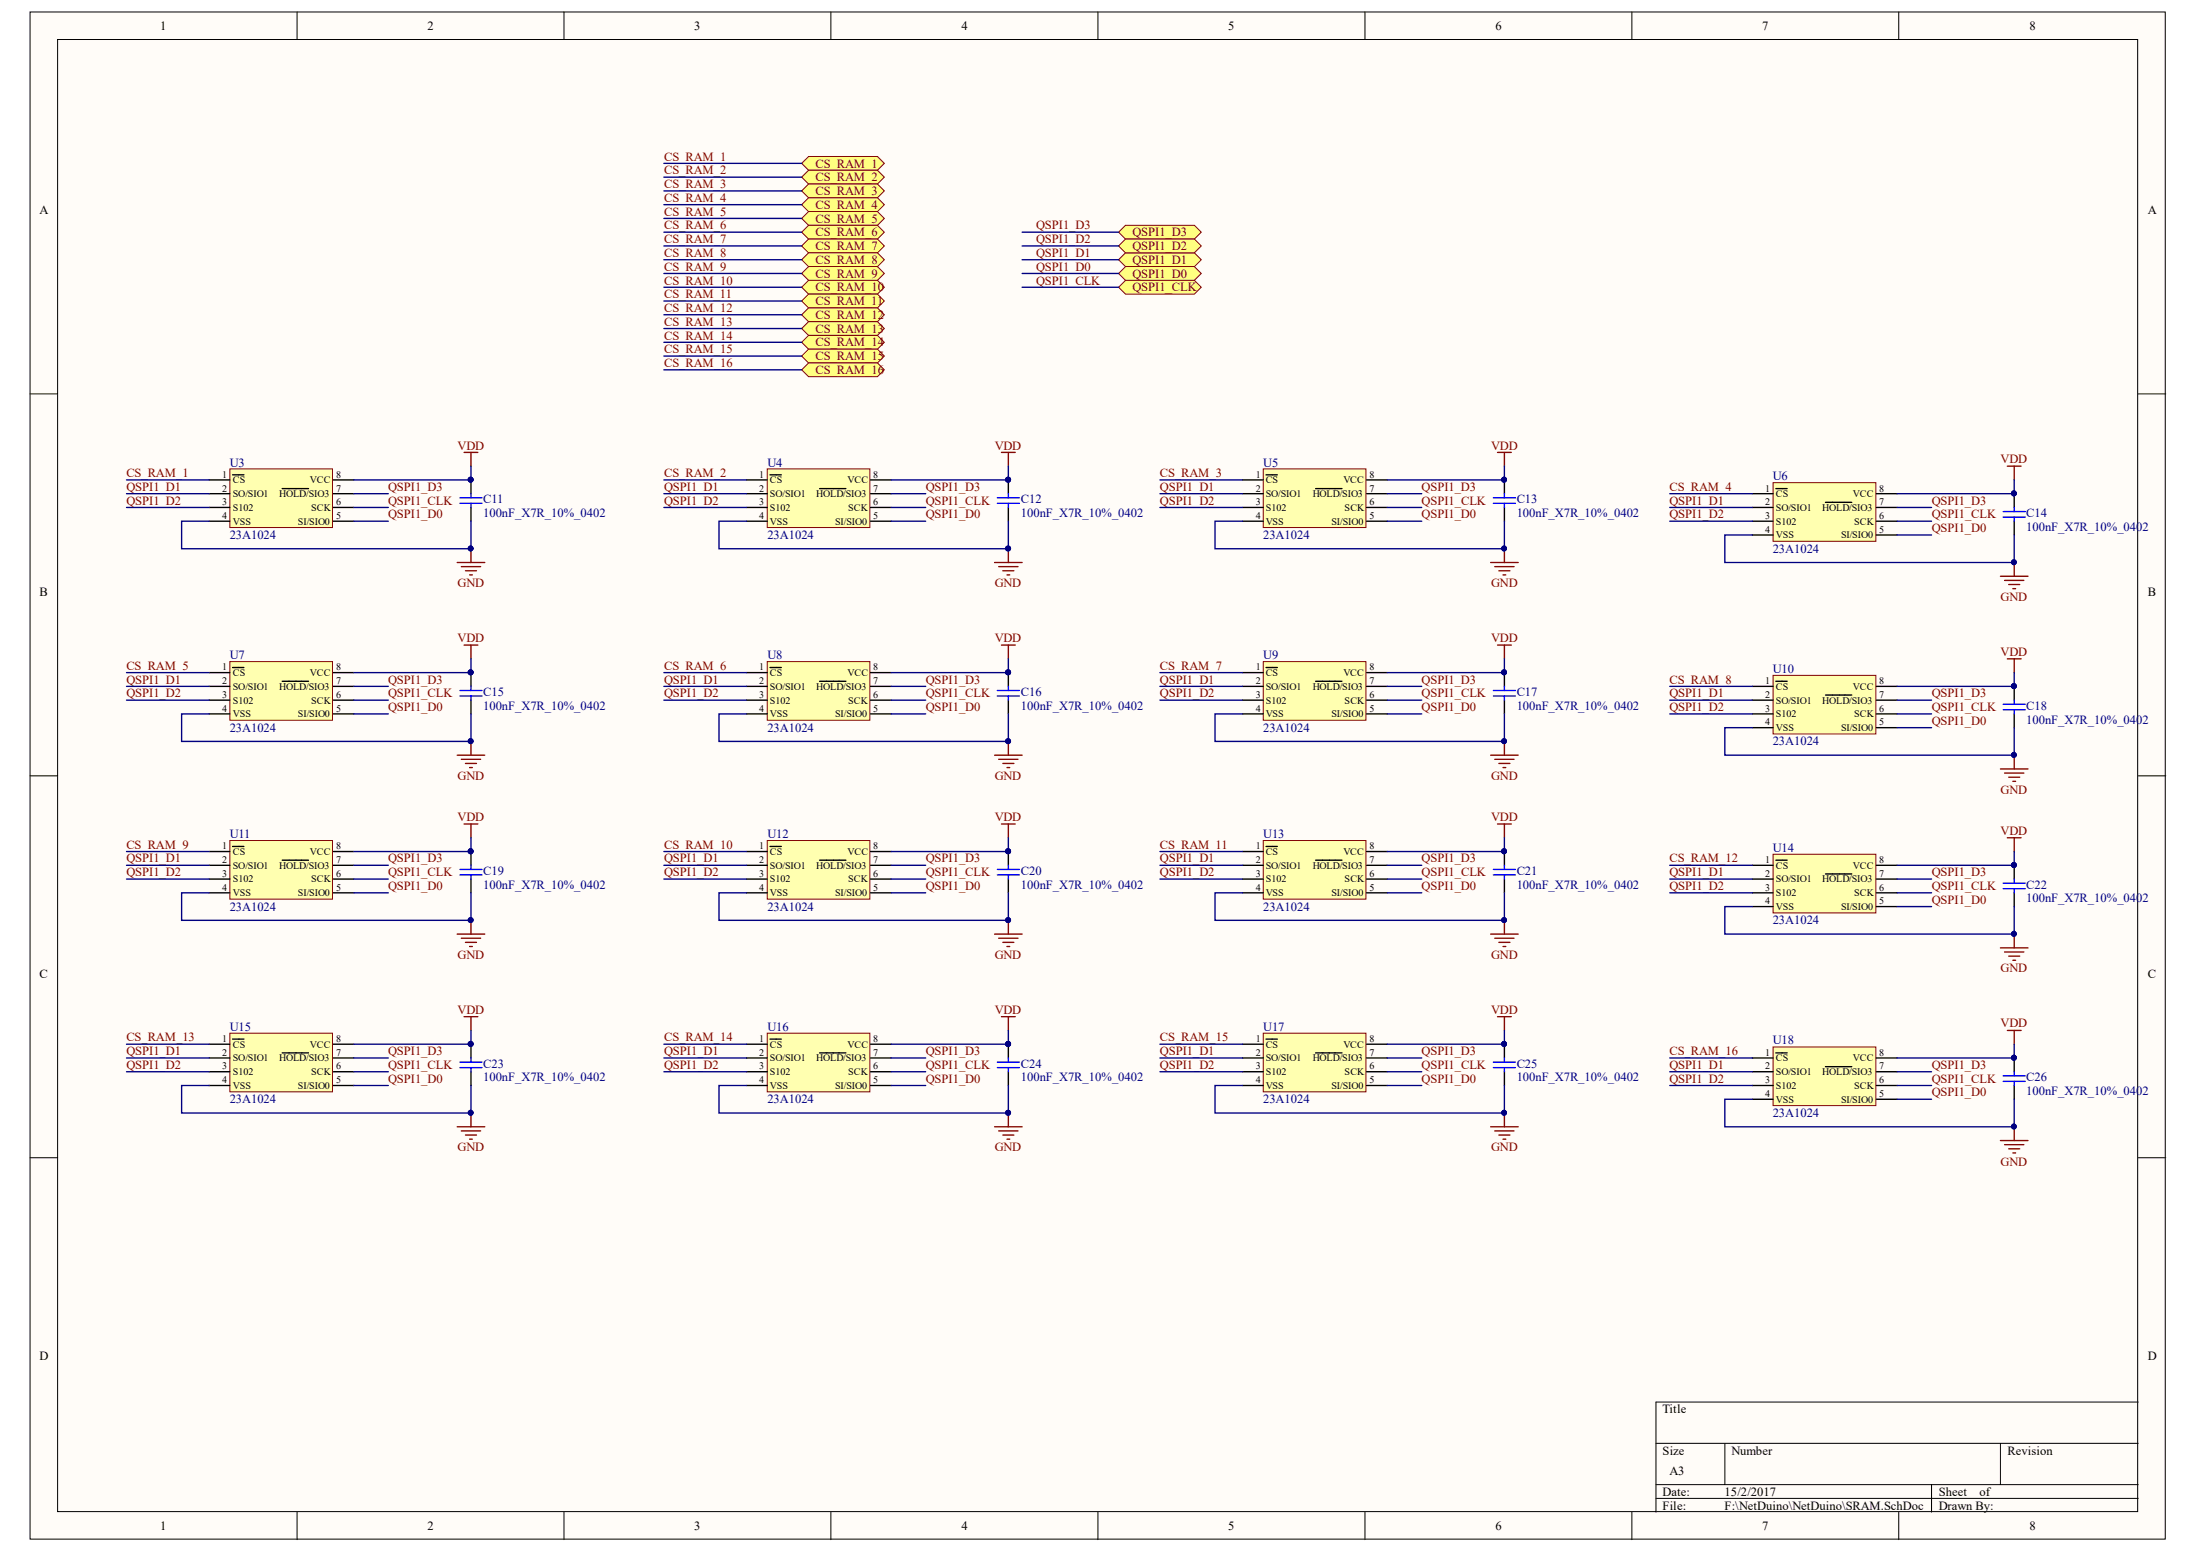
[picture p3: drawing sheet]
<svg xmlns="http://www.w3.org/2000/svg" width="297mm" height="210mm" viewBox="0 0 297 210" stroke-linecap="round" stroke-linejoin="round" font-family="sans-serif">
<defs><g id="words">
<g font-size="1.7">
<text x="21.6" y="4">1</text>
<text x="57.7" y="4">2</text>
<text x="93.7" y="4">3</text>
<text x="129.8" y="4">4</text>
<text x="165.8" y="4">5</text>
<text x="201.9" y="4">6</text>
<text x="237.9" y="4">7</text>
<text x="274" y="4">8</text>
<text x="5.3" y="28.9">A</text>
<text x="290" y="28.9">A</text>
<text x="5.3" y="80.4">B</text>
<text x="290" y="80.4">B</text>
<text x="5.3" y="132">C</text>
<text x="290" y="132">C</text>
<text x="5.3" y="183.5">D</text>
<text x="290" y="183.5">D</text>
<text x="224.5" y="190.8">Title</text>
<text x="224.5" y="196.4">Size</text>
<text x="233.8" y="196.4">Number</text>
<text x="271.1" y="196.4">Revision</text>
<text x="224.5" y="201.9">Date:</text>
<text x="224.5" y="203.8">File:</text>
<text x="225.4" y="199.1">A3</text>
<text x="232.9" y="201.9">15/2/2017</text>
<text x="232.9" y="203.8">F:\NetDuino\NetDuino\SRAM.SchDoc</text>
<text x="261.8" y="201.9">Sheet</text>
<text x="261.8" y="203.8">Drawn By:</text>
<text x="267.3" y="201.9">of</text>
<text x="21.6" y="206.6">1</text>
<text x="57.7" y="206.6">2</text>
<text x="93.7" y="206.6">3</text>
<text x="129.8" y="206.6">4</text>
<text x="165.8" y="206.6">5</text>
<text x="201.9" y="206.6">6</text>
<text x="237.9" y="206.6">7</text>
<text x="274" y="206.6">8</text>
</g>
<g font-size="1.7" fill="#800000">
<text x="89.7" y="21.7">CS_RAM_1</text>
<text x="89.7" y="23.5">CS_RAM_2</text>
<text x="110.1" y="22.6">CS_RAM_1</text>
<text x="89.7" y="25.4">CS_RAM_3</text>
<text x="89.7" y="27.3">CS_RAM_4</text>
<text x="89.7" y="29.1">CS_RAM_5</text>
<text x="110.1" y="24.5">CS_RAM_2</text>
<text x="110.1" y="26.3">CS_RAM_3</text>
<text x="110.1" y="28.2">CS_RAM_4</text>
<text x="89.7" y="31">CS_RAM_6</text>
<text x="89.7" y="32.8">CS_RAM_7</text>
<text x="89.7" y="34.7">CS_RAM_8</text>
<text x="110.1" y="30.1">CS_RAM_5</text>
<text x="110.1" y="31.9">CS_RAM_6</text>
<text x="110.1" y="33.8">CS_RAM_7</text>
<text x="110.1" y="35.6">CS_RAM_8</text>
<text x="139.9" y="34.7">QSPI1_D1</text>
<text x="139.9" y="32.8">QSPI1_D2</text>
<text x="139.9" y="31">QSPI1_D3</text>
<text x="152.9" y="35.6">QSPI1_D1</text>
<text x="152.9" y="31.9">QSPI1_D3</text>
<text x="152.9" y="33.8">QSPI1_D2</text>
<text x="89.7" y="36.6">CS_RAM_9</text>
<text x="89.7" y="38.4">CS_RAM_10</text>
<text x="89.7" y="40.3">CS_RAM_11</text>
<text x="110.1" y="37.5">CS_RAM_9</text>
<text x="110.1" y="39.3">CS_RAM_10</text>
<text x="110.1" y="41.2">CS_RAM_11</text>
<text x="139.9" y="36.6">QSPI1_D0</text>
<text x="139.9" y="38.4">QSPI1_CLK</text>
<text x="152.9" y="37.5">QSPI1_D0</text>
<text x="152.9" y="39.3">QSPI1_CLK</text>
<text x="89.7" y="42.1">CS_RAM_12</text>
<text x="89.7" y="44">CS_RAM_13</text>
<text x="89.7" y="45.8">CS_RAM_14</text>
<text x="89.7" y="47.7">CS_RAM_15</text>
<text x="110.1" y="43.1">CS_RAM_12</text>
<text x="110.1" y="44.9">CS_RAM_13</text>
<text x="110.1" y="46.8">CS_RAM_14</text>
<text x="89.7" y="49.6">CS_RAM_16</text>
<text x="110.1" y="48.6">CS_RAM_15</text>
<text x="110.1" y="50.5">CS_RAM_16</text>
<text x="17.1" y="64.4">CS_RAM_1</text>
<text x="61.8" y="60.7">VDD</text>
<text x="89.7" y="64.4">CS_RAM_2</text>
<text x="134.3" y="60.7">VDD</text>
<text x="156.6" y="64.4">CS_RAM_3</text>
<text x="201.3" y="60.7">VDD</text>
<text x="270.1" y="62.6">VDD</text>
<text x="17.1" y="66.3">QSPI1_D1</text>
<text x="17.1" y="68.1">QSPI1_D2</text>
<text x="52.4" y="68.1">QSPI1_CLK</text>
<text x="52.4" y="66.3">QSPI1_D3</text>
<text x="52.4" y="70">QSPI1_D0</text>
<text x="89.7" y="66.3">QSPI1_D1</text>
<text x="89.7" y="68.1">QSPI1_D2</text>
<text x="125" y="68.1">QSPI1_CLK</text>
<text x="125" y="66.3">QSPI1_D3</text>
<text x="125" y="70">QSPI1_D0</text>
<text x="156.6" y="66.3">QSPI1_D1</text>
<text x="156.6" y="68.1">QSPI1_D2</text>
<text x="191.9" y="68.1">QSPI1_CLK</text>
<text x="191.9" y="66.3">QSPI1_D3</text>
<text x="191.9" y="70">QSPI1_D0</text>
<text x="225.4" y="66.3">CS_RAM_4</text>
<text x="225.4" y="68.1">QSPI1_D1</text>
<text x="225.4" y="70">QSPI1_D2</text>
<text x="260.8" y="70">QSPI1_CLK</text>
<text x="260.8" y="68.1">QSPI1_D3</text>
<text x="260.8" y="71.8">QSPI1_D0</text>
<text x="61.8" y="79.3">GND</text>
<text x="134.3" y="79.3">GND</text>
<text x="201.3" y="79.3">GND</text>
<text x="270.1" y="81.1">GND</text>
<text x="61.8" y="86.7">VDD</text>
<text x="134.3" y="86.7">VDD</text>
<text x="201.3" y="86.7">VDD</text>
<text x="270.1" y="88.6">VDD</text>
<text x="17.1" y="90.4">CS_RAM_5</text>
<text x="17.1" y="92.3">QSPI1_D1</text>
<text x="17.1" y="94.1">QSPI1_D2</text>
<text x="52.4" y="94.1">QSPI1_CLK</text>
<text x="52.4" y="92.3">QSPI1_D3</text>
<text x="52.4" y="96">QSPI1_D0</text>
<text x="89.7" y="90.4">CS_RAM_6</text>
<text x="89.7" y="92.3">QSPI1_D1</text>
<text x="89.7" y="94.1">QSPI1_D2</text>
<text x="125" y="94.1">QSPI1_CLK</text>
<text x="125" y="92.3">QSPI1_D3</text>
<text x="125" y="96">QSPI1_D0</text>
<text x="156.6" y="90.4">CS_RAM_7</text>
<text x="156.6" y="92.3">QSPI1_D1</text>
<text x="156.6" y="94.1">QSPI1_D2</text>
<text x="191.9" y="94.1">QSPI1_CLK</text>
<text x="191.9" y="92.3">QSPI1_D3</text>
<text x="191.9" y="96">QSPI1_D0</text>
<text x="225.4" y="92.3">CS_RAM_8</text>
<text x="225.4" y="94.1">QSPI1_D1</text>
<text x="225.4" y="96">QSPI1_D2</text>
<text x="260.8" y="96">QSPI1_CLK</text>
<text x="260.8" y="94.1">QSPI1_D3</text>
<text x="260.8" y="97.8">QSPI1_D0</text>
<text x="61.8" y="105.3">GND</text>
<text x="134.3" y="105.3">GND</text>
<text x="201.3" y="105.3">GND</text>
<text x="270.1" y="107.1">GND</text>
<text x="61.8" y="110.8">VDD</text>
<text x="134.3" y="110.8">VDD</text>
<text x="201.3" y="110.8">VDD</text>
<text x="270.1" y="112.7">VDD</text>
<text x="17.1" y="114.6">CS_RAM_9</text>
<text x="17.1" y="116.4">QSPI1_D1</text>
<text x="17.1" y="118.3">QSPI1_D2</text>
<text x="52.4" y="118.3">QSPI1_CLK</text>
<text x="52.4" y="116.4">QSPI1_D3</text>
<text x="89.7" y="114.6">CS_RAM_10</text>
<text x="89.7" y="116.4">QSPI1_D1</text>
<text x="89.7" y="118.3">QSPI1_D2</text>
<text x="125" y="118.3">QSPI1_CLK</text>
<text x="125" y="116.4">QSPI1_D3</text>
<text x="156.6" y="114.6">CS_RAM_11</text>
<text x="156.6" y="116.4">QSPI1_D1</text>
<text x="156.6" y="118.3">QSPI1_D2</text>
<text x="191.9" y="118.3">QSPI1_CLK</text>
<text x="191.9" y="116.4">QSPI1_D3</text>
<text x="225.4" y="116.4">CS_RAM_12</text>
<text x="225.4" y="118.3">QSPI1_D1</text>
<text x="260.8" y="118.3">QSPI1_D3</text>
<text x="52.4" y="120.1">QSPI1_D0</text>
<text x="125" y="120.1">QSPI1_D0</text>
<text x="191.9" y="120.1">QSPI1_D0</text>
<text x="225.4" y="120.1">QSPI1_D2</text>
<text x="260.8" y="120.1">QSPI1_CLK</text>
<text x="260.8" y="122">QSPI1_D0</text>
<text x="61.8" y="129.4">GND</text>
<text x="134.3" y="129.4">GND</text>
<text x="201.3" y="129.4">GND</text>
<text x="270.1" y="131.3">GND</text>
<text x="61.8" y="136.8">VDD</text>
<text x="134.3" y="136.8">VDD</text>
<text x="201.3" y="136.8">VDD</text>
<text x="17.1" y="140.6">CS_RAM_13</text>
<text x="17.1" y="142.4">QSPI1_D1</text>
<text x="52.4" y="142.4">QSPI1_D3</text>
<text x="89.7" y="140.6">CS_RAM_14</text>
<text x="89.7" y="142.4">QSPI1_D1</text>
<text x="125" y="142.4">QSPI1_D3</text>
<text x="156.6" y="140.6">CS_RAM_15</text>
<text x="156.6" y="142.4">QSPI1_D1</text>
<text x="191.9" y="142.4">QSPI1_D3</text>
<text x="225.4" y="142.4">CS_RAM_16</text>
<text x="270.1" y="138.7">VDD</text>
<text x="17.1" y="144.3">QSPI1_D2</text>
<text x="52.4" y="144.3">QSPI1_CLK</text>
<text x="52.4" y="146.1">QSPI1_D0</text>
<text x="89.7" y="144.3">QSPI1_D2</text>
<text x="125" y="144.3">QSPI1_CLK</text>
<text x="125" y="146.1">QSPI1_D0</text>
<text x="156.6" y="144.3">QSPI1_D2</text>
<text x="191.9" y="144.3">QSPI1_CLK</text>
<text x="191.9" y="146.1">QSPI1_D0</text>
<text x="225.4" y="144.3">QSPI1_D1</text>
<text x="225.4" y="146.1">QSPI1_D2</text>
<text x="260.8" y="146.1">QSPI1_CLK</text>
<text x="260.8" y="144.3">QSPI1_D3</text>
<text x="260.8" y="148">QSPI1_D0</text>
<text x="61.8" y="155.4">GND</text>
<text x="134.3" y="155.4">GND</text>
<text x="201.3" y="155.4">GND</text>
<text x="270.1" y="157.4">GND</text>
</g>
<g font-size="1.7" fill="#000080">
<text x="31" y="63">U3</text>
<text x="103.6" y="63">U4</text>
<text x="170.6" y="63">U5</text>
<text x="239.4" y="64.8">U6</text>
<text x="65.2" y="68">C11</text>
<text x="65.2" y="69.8">100nF_X7R_10%_0402</text>
<text x="137.9" y="68">C12</text>
<text x="137.9" y="69.8">100nF_X7R_10%_0402</text>
<text x="204.8" y="68">C13</text>
<text x="204.8" y="69.8">100nF_X7R_10%_0402</text>
<text x="273.6" y="69.8">C14</text>
<text x="273.6" y="71.7">100nF_X7R_10%_0402</text>
<text x="31" y="72.8">23A1024</text>
<text x="103.6" y="72.8">23A1024</text>
<text x="170.6" y="72.8">23A1024</text>
<text x="239.4" y="74.6">23A1024</text>
<text x="31" y="89">U7</text>
<text x="103.6" y="89">U8</text>
<text x="170.6" y="89">U9</text>
<text x="65.2" y="94">C15</text>
<text x="65.2" y="95.8">100nF_X7R_10%_0402</text>
<text x="137.9" y="94">C16</text>
<text x="137.9" y="95.8">100nF_X7R_10%_0402</text>
<text x="204.8" y="94">C17</text>
<text x="204.8" y="95.8">100nF_X7R_10%_0402</text>
<text x="239.4" y="90.8">U10</text>
<text x="273.6" y="95.8">C18</text>
<text x="31" y="98.8">23A1024</text>
<text x="103.6" y="98.8">23A1024</text>
<text x="170.6" y="98.8">23A1024</text>
<text x="239.4" y="100.6">23A1024</text>
<text x="273.6" y="97.7">100nF_X7R_10%_0402</text>
<text x="31" y="113.1">U11</text>
<text x="103.6" y="113.1">U12</text>
<text x="170.6" y="113.1">U13</text>
<text x="65.2" y="118.1">C19</text>
<text x="65.2" y="120">100nF_X7R_10%_0402</text>
<text x="137.9" y="118.1">C20</text>
<text x="137.9" y="120">100nF_X7R_10%_0402</text>
<text x="204.8" y="118.1">C21</text>
<text x="204.8" y="120">100nF_X7R_10%_0402</text>
<text x="239.4" y="115">U14</text>
<text x="273.6" y="120">C22</text>
<text x="31" y="122.9">23A1024</text>
<text x="103.6" y="122.9">23A1024</text>
<text x="170.6" y="122.9">23A1024</text>
<text x="239.4" y="124.8">23A1024</text>
<text x="273.6" y="121.8">100nF_X7R_10%_0402</text>
<text x="31" y="139.1">U15</text>
<text x="103.6" y="139.1">U16</text>
<text x="170.6" y="139.1">U17</text>
<text x="239.4" y="141">U18</text>
<text x="31" y="148.9">23A1024</text>
<text x="65.2" y="144.1">C23</text>
<text x="65.2" y="146">100nF_X7R_10%_0402</text>
<text x="103.6" y="148.9">23A1024</text>
<text x="137.9" y="144.1">C24</text>
<text x="137.9" y="146">100nF_X7R_10%_0402</text>
<text x="170.6" y="148.9">23A1024</text>
<text x="204.8" y="144.1">C25</text>
<text x="204.8" y="146">100nF_X7R_10%_0402</text>
<text x="273.6" y="146">C26</text>
<text x="273.6" y="147.8">100nF_X7R_10%_0402</text>
<text x="239.4" y="150.8">23A1024</text>
</g>
<g font-size="1.4">
<text x="30" y="64.5">1</text>
<text x="31.4" y="65.3">CS</text>
<text x="41.8" y="65.3">VCC</text>
<text x="45.4" y="64.5">8</text>
<text x="102.5" y="64.5">1</text>
<text x="104" y="65.3">CS</text>
<text x="114.4" y="65.3">VCC</text>
<text x="117.9" y="64.5">8</text>
<text x="169.5" y="64.5">1</text>
<text x="170.9" y="65.3">CS</text>
<text x="181.4" y="65.3">VCC</text>
<text x="184.9" y="64.5">8</text>
<text x="30" y="66.4">2</text>
<text x="30" y="68.2">3</text>
<text x="30" y="70.1">4</text>
<text x="31.4" y="67.1">SO/SIO1</text>
<text x="31.4" y="69">S102</text>
<text x="31.4" y="70.8">VSS</text>
<text x="37.7" y="67.1">HOLD/SIO3</text>
<text x="40.2" y="70.8">SI/SIO0</text>
<text x="42" y="69">SCK</text>
<text x="45.4" y="70.1">5</text>
<text x="45.4" y="68.2">6</text>
<text x="45.4" y="66.4">7</text>
<text x="102.5" y="66.4">2</text>
<text x="102.5" y="68.2">3</text>
<text x="102.5" y="70.1">4</text>
<text x="104" y="67.1">SO/SIO1</text>
<text x="104" y="69">S102</text>
<text x="104" y="70.8">VSS</text>
<text x="110.2" y="67.1">HOLD/SIO3</text>
<text x="112.7" y="70.8">SI/SIO0</text>
<text x="114.5" y="69">SCK</text>
<text x="117.9" y="70.1">5</text>
<text x="117.9" y="68.2">6</text>
<text x="117.9" y="66.4">7</text>
<text x="169.5" y="66.4">2</text>
<text x="169.5" y="68.2">3</text>
<text x="169.5" y="70.1">4</text>
<text x="170.9" y="67.1">SO/SIO1</text>
<text x="170.9" y="69">S102</text>
<text x="170.9" y="70.8">VSS</text>
<text x="177.2" y="67.1">HOLD/SIO3</text>
<text x="179.8" y="70.8">SI/SIO0</text>
<text x="181.5" y="69">SCK</text>
<text x="184.9" y="70.1">5</text>
<text x="184.9" y="68.2">6</text>
<text x="184.9" y="66.4">7</text>
<text x="238.3" y="66.4">1</text>
<text x="238.3" y="68.2">2</text>
<text x="238.3" y="70.1">3</text>
<text x="238.3" y="71.9">4</text>
<text x="239.8" y="67.1">CS</text>
<text x="239.8" y="69">SO/SIO1</text>
<text x="239.8" y="70.8">S102</text>
<text x="246" y="69">HOLD/SIO3</text>
<text x="250.2" y="67.1">VCC</text>
<text x="250.3" y="70.8">SCK</text>
<text x="253.7" y="71.9">5</text>
<text x="253.7" y="70.1">6</text>
<text x="253.7" y="68.2">7</text>
<text x="253.7" y="66.4">8</text>
<text x="239.8" y="72.7">VSS</text>
<text x="248.6" y="72.7">SI/SIO0</text>
<text x="30" y="90.5">1</text>
<text x="30" y="92.4">2</text>
<text x="30" y="94.2">3</text>
<text x="31.4" y="91.3">CS</text>
<text x="31.4" y="93.1">SO/SIO1</text>
<text x="31.4" y="95">S102</text>
<text x="37.7" y="93.1">HOLD/SIO3</text>
<text x="41.8" y="91.3">VCC</text>
<text x="42" y="95">SCK</text>
<text x="45.4" y="94.2">6</text>
<text x="45.4" y="92.4">7</text>
<text x="45.4" y="90.5">8</text>
<text x="102.5" y="90.5">1</text>
<text x="102.5" y="92.4">2</text>
<text x="102.5" y="94.2">3</text>
<text x="104" y="91.3">CS</text>
<text x="104" y="93.1">SO/SIO1</text>
<text x="104" y="95">S102</text>
<text x="110.2" y="93.1">HOLD/SIO3</text>
<text x="114.4" y="91.3">VCC</text>
<text x="114.5" y="95">SCK</text>
<text x="117.9" y="94.2">6</text>
<text x="117.9" y="92.4">7</text>
<text x="117.9" y="90.5">8</text>
<text x="169.5" y="90.5">1</text>
<text x="169.5" y="92.4">2</text>
<text x="169.5" y="94.2">3</text>
<text x="170.9" y="91.3">CS</text>
<text x="170.9" y="93.1">SO/SIO1</text>
<text x="170.9" y="95">S102</text>
<text x="177.2" y="93.1">HOLD/SIO3</text>
<text x="181.4" y="91.3">VCC</text>
<text x="181.5" y="95">SCK</text>
<text x="184.9" y="94.2">6</text>
<text x="184.9" y="92.4">7</text>
<text x="184.9" y="90.5">8</text>
<text x="238.3" y="92.4">1</text>
<text x="238.3" y="94.2">2</text>
<text x="239.8" y="93.1">CS</text>
<text x="239.8" y="95">SO/SIO1</text>
<text x="246" y="95">HOLD/SIO3</text>
<text x="250.2" y="93.1">VCC</text>
<text x="253.7" y="94.2">7</text>
<text x="253.7" y="92.4">8</text>
<text x="30" y="96.1">4</text>
<text x="31.4" y="96.8">VSS</text>
<text x="40.2" y="96.8">SI/SIO0</text>
<text x="45.4" y="96.1">5</text>
<text x="102.5" y="96.1">4</text>
<text x="104" y="96.8">VSS</text>
<text x="112.7" y="96.8">SI/SIO0</text>
<text x="117.9" y="96.1">5</text>
<text x="169.5" y="96.1">4</text>
<text x="170.9" y="96.8">VSS</text>
<text x="179.8" y="96.8">SI/SIO0</text>
<text x="184.9" y="96.1">5</text>
<text x="238.3" y="96.1">3</text>
<text x="238.3" y="97.9">4</text>
<text x="239.8" y="96.8">S102</text>
<text x="239.8" y="98.7">VSS</text>
<text x="248.6" y="98.7">SI/SIO0</text>
<text x="250.3" y="96.8">SCK</text>
<text x="253.7" y="97.9">5</text>
<text x="253.7" y="96.1">6</text>
<text x="30" y="114.6">1</text>
<text x="30" y="116.5">2</text>
<text x="30" y="118.4">3</text>
<text x="31.4" y="115.4">CS</text>
<text x="31.4" y="117.3">SO/SIO1</text>
<text x="31.4" y="119.1">S102</text>
<text x="37.7" y="117.3">HOLD/SIO3</text>
<text x="41.8" y="115.4">VCC</text>
<text x="42" y="119.1">SCK</text>
<text x="45.4" y="118.4">6</text>
<text x="45.4" y="116.5">7</text>
<text x="45.4" y="114.6">8</text>
<text x="102.5" y="114.6">1</text>
<text x="102.5" y="116.5">2</text>
<text x="102.5" y="118.4">3</text>
<text x="104" y="115.4">CS</text>
<text x="104" y="117.3">SO/SIO1</text>
<text x="104" y="119.1">S102</text>
<text x="110.2" y="117.3">HOLD/SIO3</text>
<text x="114.4" y="115.4">VCC</text>
<text x="114.5" y="119.1">SCK</text>
<text x="117.9" y="118.4">6</text>
<text x="117.9" y="116.5">7</text>
<text x="117.9" y="114.6">8</text>
<text x="169.5" y="114.6">1</text>
<text x="169.5" y="116.5">2</text>
<text x="169.5" y="118.4">3</text>
<text x="170.9" y="115.4">CS</text>
<text x="170.9" y="117.3">SO/SIO1</text>
<text x="170.9" y="119.1">S102</text>
<text x="177.2" y="117.3">HOLD/SIO3</text>
<text x="181.4" y="115.4">VCC</text>
<text x="181.5" y="119.1">SCK</text>
<text x="184.9" y="118.4">6</text>
<text x="184.9" y="116.5">7</text>
<text x="184.9" y="114.6">8</text>
<text x="238.3" y="116.5">1</text>
<text x="238.3" y="118.4">2</text>
<text x="239.8" y="117.3">CS</text>
<text x="239.8" y="119.1">SO/SIO1</text>
<text x="246" y="119.1">HOLD/SIO3</text>
<text x="250.2" y="117.3">VCC</text>
<text x="253.7" y="118.4">7</text>
<text x="253.7" y="116.5">8</text>
<text x="30" y="120.2">4</text>
<text x="31.4" y="121">VSS</text>
<text x="40.2" y="121">SI/SIO0</text>
<text x="45.4" y="120.2">5</text>
<text x="102.5" y="120.2">4</text>
<text x="104" y="121">VSS</text>
<text x="112.7" y="121">SI/SIO0</text>
<text x="117.9" y="120.2">5</text>
<text x="169.5" y="120.2">4</text>
<text x="170.9" y="121">VSS</text>
<text x="179.8" y="121">SI/SIO0</text>
<text x="184.9" y="120.2">5</text>
<text x="238.3" y="120.2">3</text>
<text x="238.3" y="122.1">4</text>
<text x="239.8" y="121">S102</text>
<text x="239.8" y="122.8">VSS</text>
<text x="248.6" y="122.8">SI/SIO0</text>
<text x="250.3" y="121">SCK</text>
<text x="253.7" y="122.1">5</text>
<text x="253.7" y="120.2">6</text>
<text x="30" y="140.6">1</text>
<text x="30" y="142.5">2</text>
<text x="31.4" y="141.4">CS</text>
<text x="31.4" y="143.3">SO/SIO1</text>
<text x="37.7" y="143.3">HOLD/SIO3</text>
<text x="41.8" y="141.4">VCC</text>
<text x="45.4" y="142.5">7</text>
<text x="45.4" y="140.6">8</text>
<text x="102.5" y="140.6">1</text>
<text x="102.5" y="142.5">2</text>
<text x="104" y="141.4">CS</text>
<text x="104" y="143.3">SO/SIO1</text>
<text x="110.2" y="143.3">HOLD/SIO3</text>
<text x="114.4" y="141.4">VCC</text>
<text x="117.9" y="142.5">7</text>
<text x="117.9" y="140.6">8</text>
<text x="169.5" y="140.6">1</text>
<text x="169.5" y="142.5">2</text>
<text x="170.9" y="141.4">CS</text>
<text x="170.9" y="143.3">SO/SIO1</text>
<text x="177.2" y="143.3">HOLD/SIO3</text>
<text x="181.4" y="141.4">VCC</text>
<text x="184.9" y="142.5">7</text>
<text x="184.9" y="140.6">8</text>
<text x="238.3" y="142.5">1</text>
<text x="239.8" y="143.3">CS</text>
<text x="250.2" y="143.3">VCC</text>
<text x="253.7" y="142.5">8</text>
<text x="30" y="144.4">3</text>
<text x="30" y="146.2">4</text>
<text x="31.4" y="145.1">S102</text>
<text x="31.4" y="147">VSS</text>
<text x="40.2" y="147">SI/SIO0</text>
<text x="42" y="145.1">SCK</text>
<text x="45.4" y="146.2">5</text>
<text x="45.4" y="144.4">6</text>
<text x="102.5" y="144.4">3</text>
<text x="102.5" y="146.2">4</text>
<text x="104" y="145.1">S102</text>
<text x="104" y="147">VSS</text>
<text x="112.7" y="147">SI/SIO0</text>
<text x="114.5" y="145.1">SCK</text>
<text x="117.9" y="146.2">5</text>
<text x="117.9" y="144.4">6</text>
<text x="169.5" y="144.4">3</text>
<text x="169.5" y="146.2">4</text>
<text x="170.9" y="145.1">S102</text>
<text x="170.9" y="147">VSS</text>
<text x="179.8" y="147">SI/SIO0</text>
<text x="181.5" y="145.1">SCK</text>
<text x="184.9" y="146.2">5</text>
<text x="184.9" y="144.4">6</text>
<text x="238.3" y="144.4">2</text>
<text x="238.3" y="146.2">3</text>
<text x="238.3" y="148.1">4</text>
<text x="239.8" y="145.1">SO/SIO1</text>
<text x="239.8" y="147">S102</text>
<text x="239.8" y="148.8">VSS</text>
<text x="246" y="145.1">HOLD/SIO3</text>
<text x="248.6" y="148.8">SI/SIO0</text>
<text x="250.3" y="147">SCK</text>
<text x="253.7" y="148.1">5</text>
<text x="253.7" y="146.2">6</text>
<text x="253.7" y="144.4">7</text>
</g>
</g></defs>
<g fill="#fffcf8" stroke="#000" stroke-width=".14">
<path d="M4.1 1.6h288.2v206.2h-288.2z"/>
<path d="M7.8 5.3h280.8v198.7h-280.8z"/>
</g>
<g fill="none" stroke="#000" stroke-width=".14">
<path d="M40.1 1.6v3.7M76.1 1.6v3.7M112.2 1.6v3.7M148.2 1.6v3.7M184.3 1.6v3.7M220.3 1.6v3.7M256.4 1.6v3.7M4.1 53.2h3.7M288.7 53.2h3.7M4.1 104.7h3.7M288.7 104.7h3.7M4.1 156.3h3.7"/>
<path d="M288.7 156.3h3.7M223.6 194.8h65.1M232.9 194.8v5.6M270.1 194.8v5.6M288.7 189.3h-65.1v14.8M40.1 204.1v3.7M76.1 204.1v3.7M112.2 204.1v3.7M148.2 204.1v3.7M184.3 204.1v3.7M220.3 204.1v3.7M223.6 200.4h65.1"/>
<path d="M223.6 202.3h65.1M256.4 204.1v3.7M260.8 200.4v3.7"/>
</g>
<path d="M31 63.3h13.9v7.9h-13.9z" fill="#ffffb0" stroke="#800000" stroke-width=".14"/>
<path d="M28.2 64.8h2.8M28.2 66.6h2.8M28.2 68.5h2.8M28.2 70.4h2.8M31.4 64.1h1.5M38.1 66h3.6M45 64.8h2.8M45 66.6h2.8M45 68.5h2.8M45 70.4h2.8M63.6 64.8v1.8M63.6 68.5v1.9" fill="none" stroke="#000" stroke-width=".19"/>
<path d="M61.7 75.9h3.8M62.3 76.5h2.6M62.7 61.1h1.8M62.8 77h1.5M63.4 77.6h.4M63.6 61.1v1.8M63.6 74.1v1.8" fill="none" stroke="#800000" stroke-width=".19"/>
<g fill="#000080" stroke="#000080" stroke-width=".14">
<circle cx="63.5" cy="64.7" r=".33"/>
<circle cx="63.5" cy="74" r=".33"/>
</g>
<path d="M62.1 67.2h3M62.1 67.9h3M63.6 66.6v.6M63.6 67.9v.6" fill="none" stroke="#00f" stroke-width=".19"/>
<path d="M17.1 64.8h11.1M17.1 66.6h11.1M17.1 68.5h11.1M28.2 70.4h-3.7v3.7h39.1v-3.7M47.8 66.6h4.6M47.8 68.5h4.6M47.8 70.4h4.6M63.6 62.9v1.9h-15.8" fill="none" stroke="#000080" stroke-width=".19"/>
<g fill="#ffff80" stroke="#800000" stroke-width=".14">
<path d="M108.2 22.1l1-1h9.3l.9 1-.9 .9h-9.3z" fill-rule="evenodd"/>
<path d="M108.2 23.9l1-.9h9.3l.9 .9-.9 .9h-9.3z" fill-rule="evenodd"/>
<path d="M108.2 25.8l1-1h9.3l.9 1-.9 .9h-9.3z" fill-rule="evenodd"/>
<path d="M108.2 27.6l1-.9h9.3l.9 .9-.9 1h-9.3z" fill-rule="evenodd"/>
<path d="M108.2 29.5l1-.9h9.3l.9 .9-.9 .9h-9.3z" fill-rule="evenodd"/>
<path d="M108.2 31.3l1-.9h9.3l.9 .9-.9 1h-9.3z" fill-rule="evenodd"/>
<path d="M108.2 33.2l1-.9h9.3l.9 .9-.9 .9h-9.3z" fill-rule="evenodd"/>
<path d="M108.2 35.1l1-1h9.3l.9 1-.9 .9h-9.3z" fill-rule="evenodd"/>
<path d="M108.2 36.9l1-.9h9.3l.9 .9-.9 .9h-9.3z" fill-rule="evenodd"/>
<path d="M108.2 38.8l1-1h9.3l.9 1-.9 .9h-9.3z" fill-rule="evenodd"/>
<path d="M108.2 40.6l1-.9h9.3l.9 .9-.9 1h-9.3z" fill-rule="evenodd"/>
<path d="M108.2 42.5l1-.9h9.3l.9 .9-.9 .9h-9.3z" fill-rule="evenodd"/>
<path d="M108.2 44.3l1-.9h9.3l.9 .9-.9 1h-9.3z" fill-rule="evenodd"/>
<path d="M108.2 46.2l1-.9h9.3l.9 .9-.9 .9h-9.3z" fill-rule="evenodd"/>
<path d="M108.2 48.1l1-1h9.3l.9 1-.9 .9h-9.3z" fill-rule="evenodd"/>
<path d="M108.2 49.9l1-.9h9.3l.9 .9-.9 .9h-9.3z" fill-rule="evenodd"/>
</g>
<g fill="none" stroke="#000080" stroke-width=".19">
<path d="M89.6 22.1h18.6M89.6 23.9h18.6M89.6 25.8h18.6M89.6 27.6h18.6M89.6 29.5h18.6M89.6 31.3h18.6M89.6 33.2h18.6M89.6 35.1h18.6M89.6 36.9h18.6M89.6 38.8h18.6M89.6 40.6h18.6M89.6 42.5h18.6"/>
<path d="M89.6 44.3h18.6M89.6 46.2h18.6M89.6 48.1h18.6M89.6 49.9h18.6"/>
</g>
<g fill="#ffff80" stroke="#800000" stroke-width=".14">
<path d="M151 35.1l1-1h9.3l.9 1-.9 .9h-9.3z" fill-rule="evenodd"/>
<path d="M151 36.9l1-.9h9.3l.9 .9-.9 .9h-9.3z" fill-rule="evenodd"/>
<path d="M151 31.3l1-.9h9.3l.9 .9-.9 1h-9.3z" fill-rule="evenodd"/>
<path d="M151 33.2l1-.9h9.3l.9 .9-.9 .9h-9.3z" fill-rule="evenodd"/>
<path d="M151 38.8l1-1h9.3l.9 1-.9 .9h-9.3z" fill-rule="evenodd"/>
</g>
<path d="M138 31.3h13M138 33.2h13M138 35.1h13M138 36.9h13M138 38.8h13" fill="none" stroke="#000080" stroke-width=".19"/>
<path d="M31 89.3h13.9v7.9h-13.9z" fill="#ffffb0" stroke="#800000" stroke-width=".14"/>
<path d="M28.2 90.8h2.8M28.2 92.7h2.8M28.2 94.5h2.8M28.2 96.4h2.8M31.4 90.1h1.5M38.1 92h3.6M45 90.8h2.8M45 92.7h2.8M45 94.5h2.8M45 96.4h2.8M63.6 90.8v1.9M63.6 94.5v1.9" fill="none" stroke="#000" stroke-width=".19"/>
<path d="M62.7 87.1h1.8M63.6 87.1v1.8M61.7 101.9h3.8M62.3 102.5h2.6M62.8 103.1h1.5M63.4 103.6h.4M63.6 100.1v1.8" fill="none" stroke="#800000" stroke-width=".19"/>
<g fill="#000080" stroke="#000080" stroke-width=".14">
<circle cx="63.5" cy="90.8" r=".33"/>
<circle cx="63.5" cy="100" r=".33"/>
</g>
<path d="M62.1 93.2h3M62.1 94h3M63.6 92.7v.5M63.6 94v.5" fill="none" stroke="#00f" stroke-width=".19"/>
<path d="M17.1 90.8h11.1M17.1 92.7h11.1M17.1 94.5h11.1M28.2 96.4h-3.7v3.7h39.1v-3.7M47.8 92.7h4.6M47.8 94.5h4.6M47.8 96.4h4.6M63.6 88.9v1.9h-15.8" fill="none" stroke="#000080" stroke-width=".19"/>
<path d="M31 113.5h13.9v7.9h-13.9z" fill="#ffffb0" stroke="#800000" stroke-width=".14"/>
<path d="M28.2 114.9h2.8M28.2 116.8h2.8M28.2 118.7h2.8M31.4 114.3h1.5M38.1 116.1h3.6M45 114.9h2.8M45 116.8h2.8M45 118.7h2.8M63.6 114.9v1.9M63.6 118.7v1.8M28.2 120.5h2.8M45 120.5h2.8" fill="none" stroke="#000" stroke-width=".19"/>
<path d="M62.7 111.2h1.8M63.6 111.2v1.9M61.7 126.1h3.8M62.3 126.6h2.6M62.8 127.2h1.5M63.4 127.8h.4M63.6 124.2v1.9" fill="none" stroke="#800000" stroke-width=".19"/>
<g fill="#000080" stroke="#000080" stroke-width=".14">
<circle cx="63.5" cy="114.9" r=".33"/>
<circle cx="63.5" cy="124.2" r=".33"/>
</g>
<path d="M62.1 117.4h3M62.1 118.1h3M63.6 116.8v.6M63.6 118.1v.6" fill="none" stroke="#00f" stroke-width=".19"/>
<path d="M17.1 114.9h11.1M17.1 116.8h11.1M17.1 118.7h11.1M47.8 116.8h4.6M47.8 118.7h4.6M63.6 113.1v1.8h-15.8M28.2 120.5h-3.7v3.7h39.1v-3.7M47.8 120.5h4.6" fill="none" stroke="#000080" stroke-width=".19"/>
<path d="M31 139.5h13.9v7.9h-13.9z" fill="#ffffb0" stroke="#800000" stroke-width=".14"/>
<path d="M28.2 141h2.8M28.2 142.8h2.8M28.2 144.7h2.8M28.2 146.5h2.8M31.4 140.3h1.5M38.1 142.1h3.6M45 141h2.8M45 142.8h2.8M45 144.7h2.8M45 146.5h2.8M63.6 141v1.8M63.6 144.7v1.8" fill="none" stroke="#000" stroke-width=".19"/>
<path d="M62.7 137.2h1.8M63.6 137.2v1.9M61.7 152.1h3.8M62.3 152.7h2.6M62.8 153.2h1.5M63.4 153.8h.4M63.6 150.2v1.9" fill="none" stroke="#800000" stroke-width=".19"/>
<g fill="#000080" stroke="#000080" stroke-width=".14">
<circle cx="63.5" cy="140.9" r=".33"/>
<circle cx="63.5" cy="150.2" r=".33"/>
</g>
<path d="M62.1 143.4h3M62.1 144.1h3M63.6 142.8v.6M63.6 144.1v.6" fill="none" stroke="#00f" stroke-width=".19"/>
<path d="M63.6 139.1v1.9h-15.8M17.1 141h11.1M17.1 142.8h11.1M17.1 144.7h11.1M28.2 146.5h-3.7v3.7h39.1v-3.7M47.8 142.8h4.6M47.8 144.7h4.6M47.8 146.5h4.6" fill="none" stroke="#000080" stroke-width=".19"/>
<path d="M103.6 63.3h13.8v7.9h-13.8z" fill="#ffffb0" stroke="#800000" stroke-width=".14"/>
<path d="M100.8 64.8h2.8M100.8 66.6h2.8M100.8 68.5h2.8M100.8 70.4h2.8M104 64.1h1.5M110.7 66h3.5M117.5 64.8h2.8M117.5 66.6h2.8M117.5 68.5h2.8M117.5 70.4h2.8M136.1 64.8v1.8M136.1 68.5v1.9" fill="none" stroke="#000" stroke-width=".19"/>
<path d="M134.3 75.9h3.7M134.8 76.5h2.6M135.2 61.1h1.9M135.4 77h1.5M136 77.6h.3M136.1 61.1v1.8M136.1 74.1v1.8" fill="none" stroke="#800000" stroke-width=".19"/>
<g fill="#000080" stroke="#000080" stroke-width=".14">
<circle cx="136.1" cy="64.7" r=".33"/>
<circle cx="136.1" cy="74" r=".33"/>
</g>
<path d="M134.7 67.2h2.9M134.7 67.9h2.9M136.1 66.6v.6M136.1 67.9v.6" fill="none" stroke="#00f" stroke-width=".19"/>
<path d="M89.6 64.8h11.2M89.6 66.6h11.2M89.6 68.5h11.2M100.8 70.4h-3.7v3.7h39v-3.7M120.3 66.6h4.7M120.3 68.5h4.7M120.3 70.4h4.7M136.1 62.9v1.9h-15.8" fill="none" stroke="#000080" stroke-width=".19"/>
<path d="M103.6 89.3h13.8v7.9h-13.8z" fill="#ffffb0" stroke="#800000" stroke-width=".14"/>
<path d="M100.8 90.8h2.8M100.8 92.7h2.8M100.8 94.5h2.8M100.8 96.4h2.8M104 90.1h1.5M110.7 92h3.5M117.5 90.8h2.8M117.5 92.7h2.8M117.5 94.5h2.8M117.5 96.4h2.8M136.1 90.8v1.9M136.1 94.5v1.9" fill="none" stroke="#000" stroke-width=".19"/>
<path d="M135.2 87.1h1.9M136.1 87.1v1.8M134.3 101.9h3.7M134.8 102.5h2.6M135.4 103.1h1.5M136 103.6h.3M136.1 100.1v1.8" fill="none" stroke="#800000" stroke-width=".19"/>
<g fill="#000080" stroke="#000080" stroke-width=".14">
<circle cx="136.1" cy="90.8" r=".33"/>
<circle cx="136.1" cy="100" r=".33"/>
</g>
<path d="M134.7 93.2h2.9M134.7 94h2.9M136.1 92.7v.5M136.1 94v.5" fill="none" stroke="#00f" stroke-width=".19"/>
<path d="M89.6 90.8h11.2M89.6 92.7h11.2M89.6 94.5h11.2M100.8 96.4h-3.7v3.7h39v-3.7M120.3 92.7h4.7M120.3 94.5h4.7M120.3 96.4h4.7M136.1 88.9v1.9h-15.8" fill="none" stroke="#000080" stroke-width=".19"/>
<path d="M103.6 113.5h13.8v7.9h-13.8z" fill="#ffffb0" stroke="#800000" stroke-width=".14"/>
<path d="M100.8 114.9h2.8M100.8 116.8h2.8M100.8 118.7h2.8M104 114.3h1.5M110.7 116.1h3.5M117.5 114.9h2.8M117.5 116.8h2.8M117.5 118.7h2.8M136.1 114.9v1.9M136.1 118.7v1.8M100.8 120.5h2.8M117.5 120.5h2.8" fill="none" stroke="#000" stroke-width=".19"/>
<path d="M135.2 111.2h1.9M136.1 111.2v1.9M134.3 126.1h3.7M134.8 126.6h2.6M135.4 127.2h1.5M136 127.8h.3M136.1 124.2v1.9" fill="none" stroke="#800000" stroke-width=".19"/>
<g fill="#000080" stroke="#000080" stroke-width=".14">
<circle cx="136.1" cy="114.9" r=".33"/>
<circle cx="136.1" cy="124.2" r=".33"/>
</g>
<path d="M134.7 117.4h2.9M134.7 118.1h2.9M136.1 116.8v.6M136.1 118.1v.6" fill="none" stroke="#00f" stroke-width=".19"/>
<path d="M89.6 114.9h11.2M89.6 116.8h11.2M89.6 118.7h11.2M120.3 116.8h4.7M120.3 118.7h4.7M136.1 113.1v1.8h-15.8M100.8 120.5h-3.7v3.7h39v-3.7M120.3 120.5h4.7" fill="none" stroke="#000080" stroke-width=".19"/>
<path d="M103.6 139.5h13.8v7.9h-13.8z" fill="#ffffb0" stroke="#800000" stroke-width=".14"/>
<path d="M100.8 141h2.8M100.8 142.8h2.8M100.8 144.7h2.8M100.8 146.5h2.8M104 140.3h1.5M110.7 142.1h3.5M117.5 141h2.8M117.5 142.8h2.8M117.5 144.7h2.8M117.5 146.5h2.8M136.1 141v1.8M136.1 144.7v1.8" fill="none" stroke="#000" stroke-width=".19"/>
<path d="M135.2 137.2h1.9M136.1 137.2v1.9M134.3 152.1h3.7M134.8 152.7h2.6M135.4 153.2h1.5M136 153.8h.3M136.1 150.2v1.9" fill="none" stroke="#800000" stroke-width=".19"/>
<g fill="#000080" stroke="#000080" stroke-width=".14">
<circle cx="136.1" cy="140.9" r=".33"/>
<circle cx="136.1" cy="150.2" r=".33"/>
</g>
<path d="M134.7 143.4h2.9M134.7 144.1h2.9M136.1 142.8v.6M136.1 144.1v.6" fill="none" stroke="#00f" stroke-width=".19"/>
<path d="M136.1 139.1v1.9h-15.8M89.6 141h11.2M89.6 142.8h11.2M89.6 144.7h11.2M100.8 146.5h-3.7v3.7h39v-3.7M120.3 142.8h4.7M120.3 144.7h4.7M120.3 146.5h4.7" fill="none" stroke="#000080" stroke-width=".19"/>
<path d="M170.6 63.3h13.8v7.9h-13.8z" fill="#ffffb0" stroke="#800000" stroke-width=".14"/>
<path d="M167.8 64.8h2.8M167.8 66.6h2.8M167.8 68.5h2.8M167.8 70.4h2.8M170.9 64.1h1.6M177.6 66h3.6M184.5 64.8h2.8M184.5 66.6h2.8M184.5 68.5h2.8M184.5 70.4h2.8M203.1 64.8v1.8M203.1 68.5v1.9" fill="none" stroke="#000" stroke-width=".19"/>
<path d="M201.3 75.9h3.7M201.8 76.5h2.6M202.2 61.1h1.9M202.4 77h1.5M202.9 77.6h.4M203.1 61.1v1.8M203.1 74.1v1.8" fill="none" stroke="#800000" stroke-width=".19"/>
<g fill="#000080" stroke="#000080" stroke-width=".14">
<circle cx="203.1" cy="64.7" r=".33"/>
<circle cx="203.1" cy="74" r=".33"/>
</g>
<path d="M201.6 67.2h3M201.6 67.9h3M203.1 66.6v.6M203.1 67.9v.6" fill="none" stroke="#00f" stroke-width=".19"/>
<path d="M156.6 64.8h11.2M156.6 66.6h11.2M156.6 68.5h11.2M167.8 70.4h-3.7v3.7h39v-3.7M187.3 66.6h4.7M187.3 68.5h4.7M187.3 70.4h4.7M203.1 62.9v1.9h-15.8" fill="none" stroke="#000080" stroke-width=".19"/>
<path d="M170.6 89.3h13.8v7.9h-13.8z" fill="#ffffb0" stroke="#800000" stroke-width=".14"/>
<path d="M167.8 90.8h2.8M167.8 92.7h2.8M167.8 94.5h2.8M167.8 96.4h2.8M170.9 90.1h1.6M177.6 92h3.6M184.5 90.8h2.8M184.5 92.7h2.8M184.5 94.5h2.8M184.5 96.4h2.8M203.1 90.8v1.9M203.1 94.5v1.9" fill="none" stroke="#000" stroke-width=".19"/>
<path d="M202.2 87.1h1.9M203.1 87.1v1.8M201.3 101.9h3.7M201.8 102.5h2.6M202.4 103.1h1.5M202.9 103.6h.4M203.1 100.1v1.8" fill="none" stroke="#800000" stroke-width=".19"/>
<g fill="#000080" stroke="#000080" stroke-width=".14">
<circle cx="203.1" cy="90.8" r=".33"/>
<circle cx="203.1" cy="100" r=".33"/>
</g>
<path d="M201.6 93.2h3M201.6 94h3M203.1 92.7v.5M203.1 94v.5" fill="none" stroke="#00f" stroke-width=".19"/>
<path d="M156.6 90.8h11.2M156.6 92.7h11.2M156.6 94.5h11.2M167.8 96.4h-3.7v3.7h39v-3.7M187.3 92.7h4.7M187.3 94.5h4.7M187.3 96.4h4.7M203.1 88.9v1.9h-15.8" fill="none" stroke="#000080" stroke-width=".19"/>
<path d="M170.6 113.5h13.8v7.9h-13.8z" fill="#ffffb0" stroke="#800000" stroke-width=".14"/>
<path d="M167.8 114.9h2.8M167.8 116.8h2.8M167.8 118.7h2.8M170.9 114.3h1.6M177.6 116.1h3.6M184.5 114.9h2.8M184.5 116.8h2.8M184.5 118.7h2.8M203.1 114.9v1.9M203.1 118.7v1.8M167.8 120.5h2.8M184.5 120.5h2.8" fill="none" stroke="#000" stroke-width=".19"/>
<path d="M202.2 111.2h1.9M203.1 111.2v1.9M201.3 126.1h3.7M201.8 126.6h2.6M202.4 127.2h1.5M202.9 127.8h.4M203.1 124.2v1.9" fill="none" stroke="#800000" stroke-width=".19"/>
<g fill="#000080" stroke="#000080" stroke-width=".14">
<circle cx="203.1" cy="114.9" r=".33"/>
<circle cx="203.1" cy="124.2" r=".33"/>
</g>
<path d="M201.6 117.4h3M201.6 118.1h3M203.1 116.8v.6M203.1 118.1v.6" fill="none" stroke="#00f" stroke-width=".19"/>
<path d="M156.6 114.9h11.2M156.6 116.8h11.2M156.6 118.7h11.2M187.3 116.8h4.7M187.3 118.7h4.7M203.1 113.1v1.8h-15.8M167.8 120.5h-3.7v3.7h39v-3.7M187.3 120.5h4.7" fill="none" stroke="#000080" stroke-width=".19"/>
<path d="M170.6 139.5h13.8v7.9h-13.8z" fill="#ffffb0" stroke="#800000" stroke-width=".14"/>
<path d="M167.8 141h2.8M167.8 142.8h2.8M167.8 144.7h2.8M167.8 146.5h2.8M170.9 140.3h1.6M177.6 142.1h3.6M184.5 141h2.8M184.5 142.8h2.8M184.5 144.7h2.8M184.5 146.5h2.8M203.1 141v1.8M203.1 144.7v1.8" fill="none" stroke="#000" stroke-width=".19"/>
<path d="M202.2 137.2h1.9M203.1 137.2v1.9M201.3 152.1h3.7M201.8 152.7h2.6M202.4 153.2h1.5M202.9 153.8h.4M203.1 150.2v1.9" fill="none" stroke="#800000" stroke-width=".19"/>
<g fill="#000080" stroke="#000080" stroke-width=".14">
<circle cx="203.1" cy="140.9" r=".33"/>
<circle cx="203.1" cy="150.2" r=".33"/>
</g>
<path d="M201.6 143.4h3M201.6 144.1h3M203.1 142.8v.6M203.1 144.1v.6" fill="none" stroke="#00f" stroke-width=".19"/>
<path d="M203.1 139.1v1.9h-15.8M156.6 141h11.2M156.6 142.8h11.2M156.6 144.7h11.2M167.8 146.5h-3.7v3.7h39v-3.7M187.3 142.8h4.7M187.3 144.7h4.7M187.3 146.5h4.7" fill="none" stroke="#000080" stroke-width=".19"/>
<path d="M239.4 65.2h13.9v7.9h-13.9z" fill="#ffffb0" stroke="#800000" stroke-width=".14"/>
<path d="M236.6 66.6h2.8M236.6 68.5h2.8M236.6 70.4h2.8M236.6 72.2h2.8M239.8 66h1.5M246.5 67.8h3.5M253.4 66.6h2.7M253.4 68.5h2.7M253.4 70.4h2.7M253.4 72.2h2.7M272 66.6v1.9M272 70.4v1.8" fill="none" stroke="#000" stroke-width=".19"/>
<path d="M270.1 77.8h3.7M270.7 78.3h2.6M271 62.9h1.9M271.2 78.9h1.5M271.8 79.5h.3M272 62.9v1.9M272 75.9v1.9" fill="none" stroke="#800000" stroke-width=".19"/>
<g fill="#000080" stroke="#000080" stroke-width=".14">
<circle cx="271.9" cy="66.6" r=".33"/>
<circle cx="271.9" cy="75.9" r=".33"/>
</g>
<path d="M270.5 69.1h2.9M270.5 69.8h2.9M272 68.5v.6M272 69.8v.6" fill="none" stroke="#00f" stroke-width=".19"/>
<path d="M225.4 66.6h11.2M225.4 68.5h11.2M225.4 70.4h11.2M236.6 72.2h-3.7v3.7h39.1v-3.7M256.1 68.5h4.7M256.1 70.4h4.7M256.1 72.2h4.7M272 64.8v1.8h-15.9" fill="none" stroke="#000080" stroke-width=".19"/>
<path d="M239.4 91.2h13.9v7.9h-13.9z" fill="#ffffb0" stroke="#800000" stroke-width=".14"/>
<path d="M236.6 92.7h2.8M236.6 94.5h2.8M236.6 96.4h2.8M236.6 98.2h2.8M239.8 92h1.5M246.5 93.8h3.5M253.4 92.7h2.7M253.4 94.5h2.7M253.4 96.4h2.7M253.4 98.2h2.7M272 92.7v1.8M272 96.4v1.8" fill="none" stroke="#000" stroke-width=".19"/>
<path d="M271 88.9h1.9M272 88.9v1.9M270.1 103.8h3.7M270.7 104.4h2.6M271.2 104.9h1.5M271.8 105.5h.3M272 101.9v1.9" fill="none" stroke="#800000" stroke-width=".19"/>
<g fill="#000080" stroke="#000080" stroke-width=".14">
<circle cx="271.9" cy="92.6" r=".33"/>
<circle cx="271.9" cy="101.9" r=".33"/>
</g>
<path d="M270.5 95.1h2.9M270.5 95.8h2.9M272 94.5v.6M272 95.8v.6" fill="none" stroke="#00f" stroke-width=".19"/>
<path d="M225.4 92.7h11.2M225.4 94.5h11.2M225.4 96.4h11.2M236.6 98.2h-3.7v3.7h39.1v-3.7M256.1 94.5h4.7M256.1 96.4h4.7M256.1 98.2h4.7M272 90.8v1.9h-15.9" fill="none" stroke="#000080" stroke-width=".19"/>
<path d="M239.4 115.3h13.9v7.9h-13.9z" fill="#ffffb0" stroke="#800000" stroke-width=".14"/>
<path d="M236.6 116.8h2.8M236.6 118.7h2.8M239.8 116.1h1.5M246.5 118h3.5M253.4 116.8h2.7M253.4 118.7h2.7M272 116.8v1.9M236.6 120.5h2.8M236.6 122.4h2.8M253.4 120.5h2.7M253.4 122.4h2.7M272 120.5v1.9" fill="none" stroke="#000" stroke-width=".19"/>
<path d="M271 113.1h1.9M272 113.1v1.8M270.1 127.9h3.7M270.7 128.5h2.6M271.2 129.1h1.5M271.8 129.6h.3M272 126.1v1.8" fill="none" stroke="#800000" stroke-width=".19"/>
<g fill="#000080" stroke="#000080" stroke-width=".14">
<circle cx="271.9" cy="116.8" r=".33"/>
<circle cx="271.9" cy="126.1" r=".33"/>
</g>
<path d="M270.5 119.2h2.9M270.5 120h2.9M272 118.7v.5M272 120v.5" fill="none" stroke="#00f" stroke-width=".19"/>
<path d="M225.4 116.8h11.2M225.4 118.7h11.2M256.1 118.7h4.7M272 114.9v1.9h-15.9M225.4 120.5h11.2M236.6 122.4h-3.7v3.7h39.1v-3.7M256.1 120.5h4.7M256.1 122.4h4.7" fill="none" stroke="#000080" stroke-width=".19"/>
<path d="M239.4 141.3h13.9v7.9h-13.9z" fill="#ffffb0" stroke="#800000" stroke-width=".14"/>
<path d="M236.6 142.8h2.8M236.6 144.7h2.8M236.6 146.5h2.8M236.6 148.4h2.8M239.8 142.1h1.5M246.5 144h3.5M253.4 142.8h2.7M253.4 144.7h2.7M253.4 146.5h2.7M253.4 148.4h2.7M272 142.8v1.9M272 146.5v1.9" fill="none" stroke="#000" stroke-width=".19"/>
<path d="M271 139.1h1.9M272 139.1v1.9M270.1 154h3.7M270.7 154.5h2.6M271.2 155.1h1.5M271.8 155.6h.3M272 152.1v1.9" fill="none" stroke="#800000" stroke-width=".19"/>
<g fill="#000080" stroke="#000080" stroke-width=".14">
<circle cx="271.9" cy="142.8" r=".33"/>
<circle cx="271.9" cy="152.1" r=".33"/>
</g>
<path d="M270.5 145.2h2.9M270.5 146h2.9M272 144.7v.5M272 146v.5" fill="none" stroke="#00f" stroke-width=".19"/>
<path d="M225.4 142.8h11.2M225.4 144.7h11.2M225.4 146.5h11.2M236.6 148.4h-3.7v3.7h39.1v-3.7M256.1 144.7h4.7M256.1 146.5h4.7M256.1 148.4h4.7M272 141v1.8h-15.9" fill="none" stroke="#000080" stroke-width=".19"/>
<use href="#words"/>
</svg>
